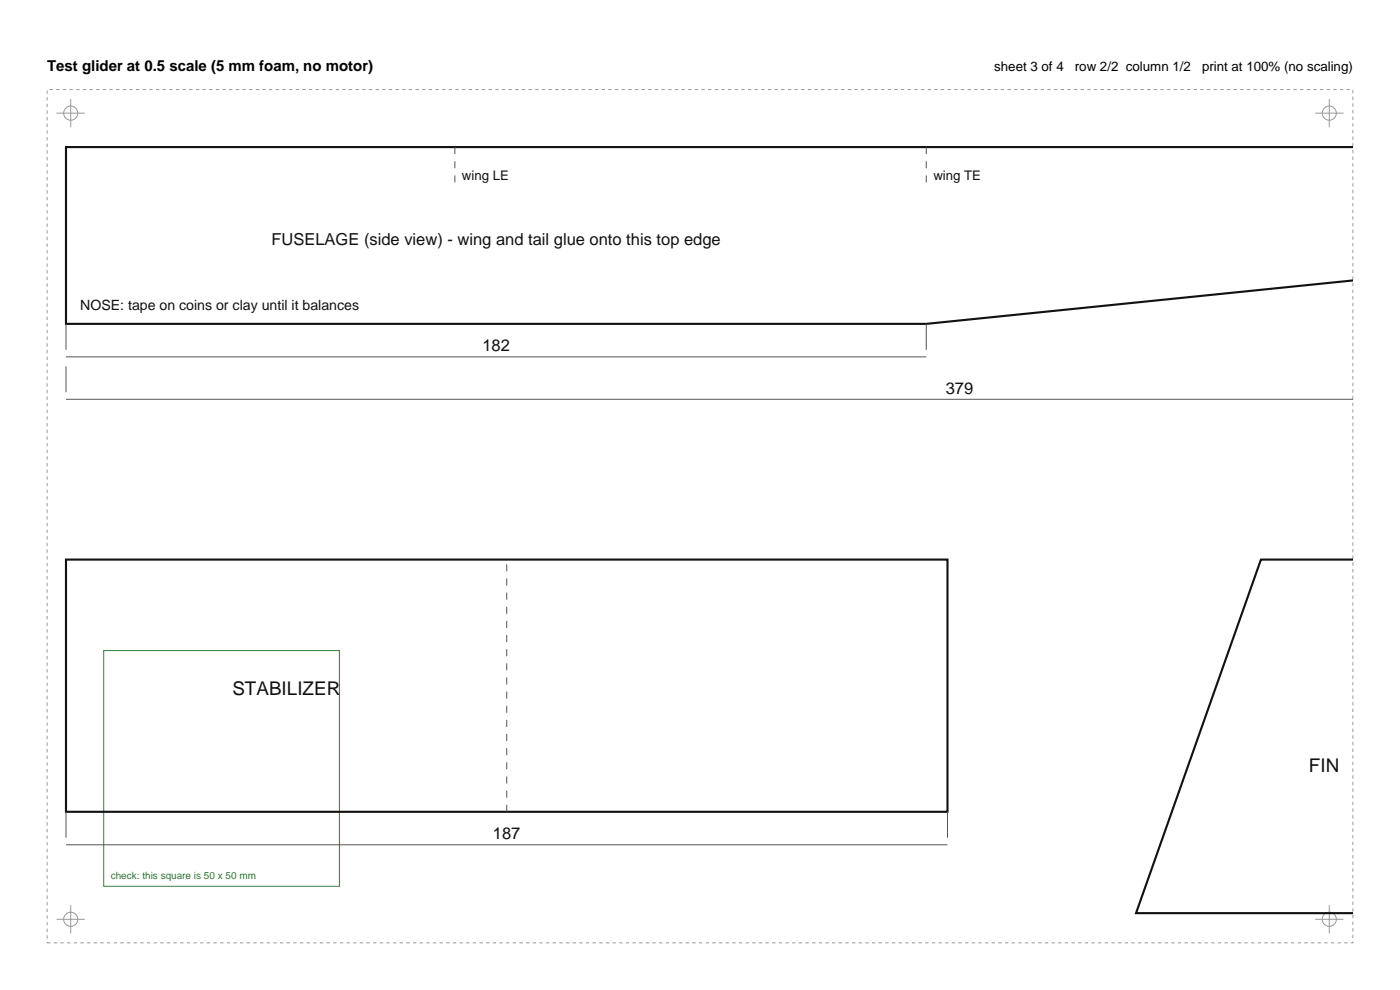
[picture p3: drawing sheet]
<svg xmlns="http://www.w3.org/2000/svg" width="297mm" height="210mm" viewBox="0 0 297 210" stroke-linecap="round" stroke-linejoin="round" font-family="sans-serif">
<defs><g id="words">
<g font-size="4" fill="#111">
<text x="49.3" y="147.4">STABILIZER</text>
<text x="277.7" y="163.7">FIN</text>
</g>
<g font-size="3.5" fill="#111">
<text x="57.6" y="52">FUSELAGE (side view) - wing and tail glue onto this top edge</text>
<text x="102.3" y="74.5">182</text>
<text x="200.6" y="83.5">379</text>
<text x="104.6" y="178">187</text>
</g>
<text font-size="3.2" x="10" y="15">Test glider at 0.5 scale (5 mm foam, no motor)</text>
<text font-size="3" fill="#111" x="17" y="65.7">NOSE: tape on coins or clay until it balances</text>
<g font-size="2.8">
<text x="210.9" y="15">sheet 3 of 4</text>
<text x="228" y="15">row 2/2 column 1/2</text>
<text x="255" y="15">print at 100% (no scaling)</text>
</g>
<g font-size="2.8" fill="#111">
<text x="98" y="38.2">wing LE</text>
<text x="198" y="38.2">wing TE</text>
</g>
<text font-size="2.1" fill="#2e7d32" x="23.5" y="186.5">check: this square is 50 x 50 mm</text>
</g></defs>
<path d="M10 19h277v181h-277z" fill="none" stroke="#999" stroke-width=".21" stroke-dasharray=".7 .7" stroke-linecap="butt"/>
<g fill="none" stroke="#999" stroke-width=".21">
<path d="M12 24h6M15 21v6M279 24h6M282 21v6M12 195h6M15 192v6M279 195h6M282 192v6"/>
<circle cx="15" cy="24" r="1.5"/>
<circle cx="282" cy="24" r="1.5"/>
<circle cx="15" cy="195" r="1.5"/>
<circle cx="282" cy="195" r="1.5"/>
</g>
<path d="M22 138h50v50h-50z" fill="none" stroke="#2e7d32" stroke-width=".21"/>
<path d="M287.1 31.2h-273.1v37.5h182.5l90.6-9.2M14 118.7h187v53.5h-187zM287.1 118.7h-19.6l-26.5 75h46.1" fill="none" stroke="#111" stroke-width=".45"/>
<path d="M96.5 31.2v8M196.5 31.2v8M107.5 172.2v-53.5" fill="none" stroke="#555" stroke-width=".21" stroke-dasharray="1.5 1.5" stroke-linecap="butt"/>
<path d="M14 75.7h182.5M14 68.7v5.5M14 77.7v5.5M196.5 68.7v5.5M14 84.7h273.1M14 172.2v5.5M14 179.2h187M201 172.2v5.5" fill="none" stroke="#555" stroke-width=".21"/>
<use href="#words"/>
</svg>
